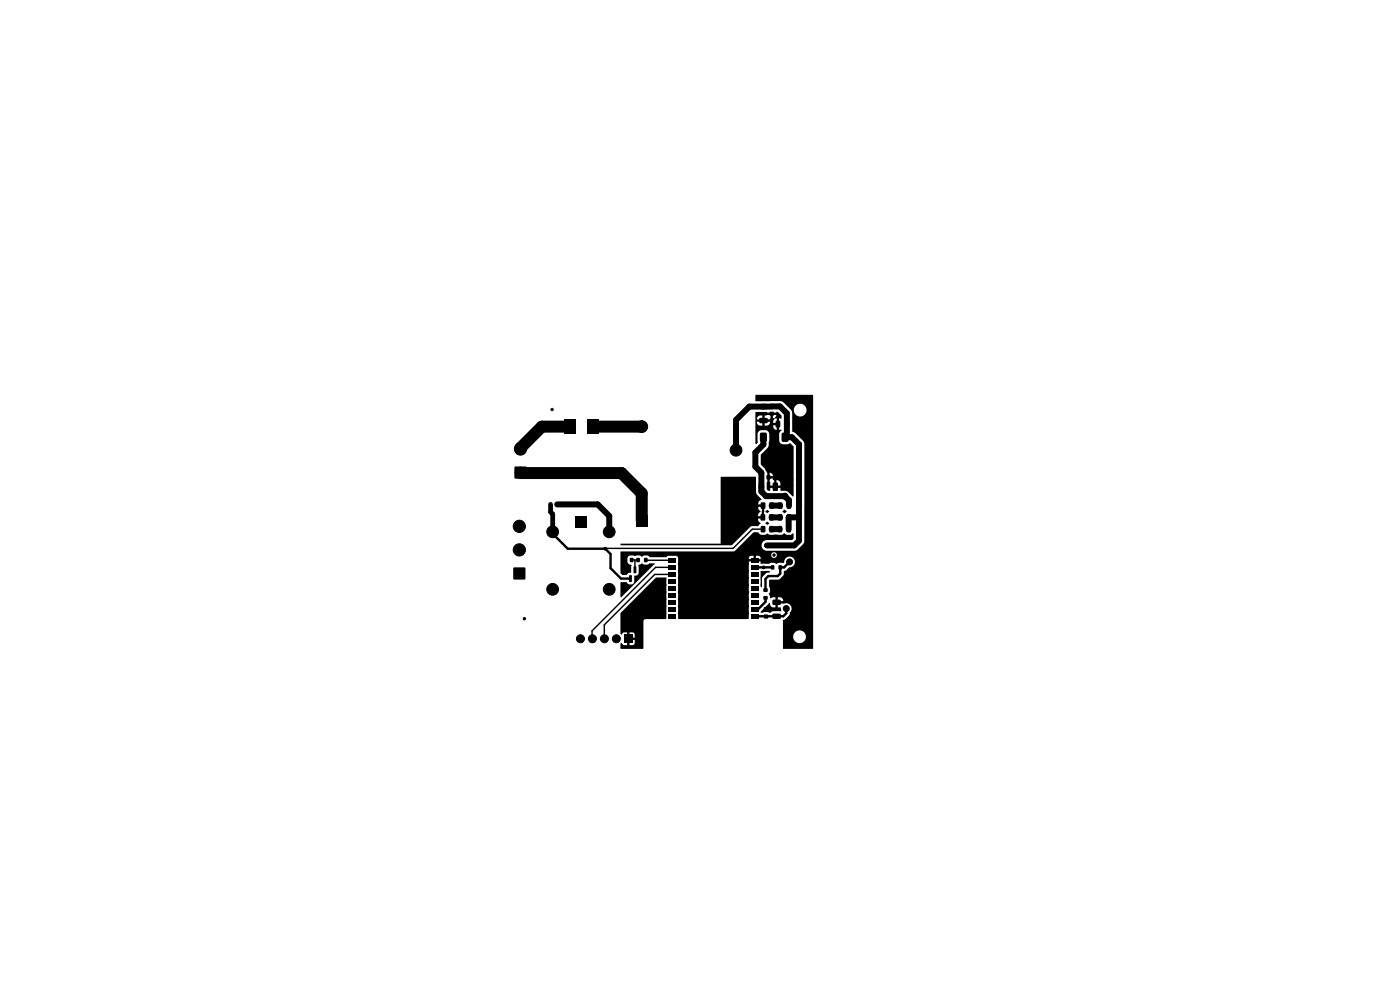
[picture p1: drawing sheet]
<svg xmlns="http://www.w3.org/2000/svg" width="297mm" height="210mm" viewBox="0 0 297 210" stroke-linecap="round" stroke-linejoin="round" font-family="sans-serif">
<g fill="#000">
<path d="M119.7 89h2.4v3h-2.4zM124.6 89h2.4v3h-2.4zM161.3 91.9l.3-.1h.8l.2 .1 .1 1.5-.2 .3-.9 .1-.3-.2zM161.1 85.7h1.6l.2 .2-.1 .8-.2 .1h-1.4l-.1-.2zM161.1 88.7h1.6l.2 .2-.1 .7-.2 .2h-1.4l-.1-.3zM163.3 85.8h.8v.8h-.8zM163.3 87.4h.8v.8h-.8zM163.6 91.9l.3-.1h.8l.2 .1 .1 1.5-.2 .3-.9 .1-.3-.2zM160.3 87.4l4.4 .1 .2-.2 .9 .8v.7l-.5-.1v2.5l.4-.1 .1 .1-.5 .8v1.5a.87 .87 0 0 0 .8 .8l.9-.1 .6-.2 .8 .7-.1 10.6h-.1l-1.3-1.1-1.3-.1v-.6h-2.2l-.1 .6h-.3l-.3-.3v-1.6l.7 .1v.7h2.2a.85 .85 0 0 0-.7-1.2h-.2v1.2h-.5v-1.2h-.2v-.3h-.7v.7h-.5v-1.2h1.2a.71 .71 0 0 0-.7-.7v.7h-.5v-.7l-.3-.6-1.1-1.2v-2l1.4-1.5 .3-.4 .1-2.6a.87 .87 0 0 0-.8-.8h-.9a.87 .87 0 0 0-.8 .8l.1 1.8-.5 .4-.1-3.7h3.8a.74 .74 0 0 0 .8 .7v-1h-.8v.3h-3.8v-.9h.4a.85 .85 0 0 0 1.1 .7h1a.76 .76 0 0 0 .7-.8h-1.2v.8h-.5v-.8l-1.5 .1v-.8l1.5 .2v-.9h.5v.9h1.2l.1-.3h.8l.1 .1-.3 .4-.1 .5h.8v-1h-.4l.3-.7h-.7v.7h-.5v-.7l-1.8 .1a.85 .85 0 0 0-1.1 .7h-.4zM164.6 89.3l.7-.1 .2 .2v1l-.1 .3h-.6l-.2-.2zM162.5 98.2l.3-.1h3.1l.2 .3v1.4l-.5 .3-3-.1-.2-.4v-1.2zM165.9 91.9l.3-.1h.8l.2 .1 .1 1.5-.2 .3-.9 .1-.3-.2z"/>
<path d="M166.5 89.3l.7-.1 .2 .2v1l-.1 .3h-.6l-.2-.2zM160.3 83.8h12.1l.1 .1v53.7h-6.3l-.1-2.6h2.2a1.35 1.35 0 0 0 1.8 1.3 1.35 1.35 0 0 0 .4-2.3 1.35 1.35 0 0 0-2.2 .8v.2h-2.2v-3.4l.6-.3 .7-.7 .2-.4a1.88 1.88 0 0 0 .1-1.8l-.8-.4h-1.9v.8l.7 .1v.7l-1.9 .1a.72 .72 0 0 1-1 .1l-1 .2-.4-.1 1.8-2 .1 .1a.84 .84 0 0 0 1.2 .8v-1.3h1.7v-.1a.85 .85 0 0 0-1.2-.7v.8h-.5v-.8l-1.1 .2-.1-.6-.2-.3 .3-.6v-.6l-.2-.4v-1.3l.2-.1 2-.1 .8-.9 .1-.8 .5-.3 .6-.5a1.16 1.16 0 0 0 1.2-1.2 1.16 1.16 0 0 0-1.1-1.1 1.16 1.16 0 0 0-1.2 1.2l-.2 .2-1.1-.1a.36 .36 0 0 1-.3 .3 .36 .36 0 0 1-.3-.3l-2.9 .2-.1-.5h-2.5v11l-.1 1.2h-14.8l-.2-1.2 .1-11.7h15v.2h2.5l-.1-.4-.3-.3h-.6v.7h-.5v-.7l-.8 .1-.2 .4h-15l-.2-.4-.3-.1h-1.6l-.5 .3h-3.4l-.6-.4-.8 .1a.36 .36 0 0 1-.3 .2 .36 .36 0 0 1-.4-.2l-.7-.1-.4 .2-1-.2a.69 .69 0 0 0-.6 .7v.7a.91 .91 0 0 0 .9 .6l-.2 1.7a.73 .73 0 0 0-.8 .4l-.9 .1-.5-.5v-3.8h32a.61 .61 0 0 0 .8 .6 .61 .61 0 0 0 .2-1 .61 .61 0 0 0-1 .2v.2h-32l.1-.7h23.9l.3-.2 4-3.9h1l.2 .4 .5 .2 .7-.1 .5-.2 .6 .3 2.4-.1 .6-.3 .6 .4 .7-.1 .5-.3 .2 .1v1l-.4 .4h-5.4a1.14 1.14 0 0 0-1 1.1 1.14 1.14 0 0 0 1 1.1h6.2l.4-.2 1.2-1.2 .2-.4v-20.8l-.2-.7-1.7-1.6-.6-.4v-3.9l-.4-.7h.7v.2a1.35 1.35 0 0 0 2.1 1.1 1.35 1.35 0 0 0 0-2.4 1.35 1.35 0 0 0-2.1 1.1h-.7l-1.5-1.6-.5-.2h-5.4zM109.2 99h2.4v2.5h-2.4zM116.5 106.7h.6v.6h-.6zM117.9 106.7h.6v.6h-.6zM122 109.6h2.5v2.5h-2.5zM132 118.4h.7v.8h-.7zM133.7 118.4h.6v.8h-.6zM134.9 109.3h2.5v2.5h-2.5zM135 118.4h.7v.8h-.7zM131.6 123.5h1.3l.4 .4h.9l.3-.5 .1-1.2 .1-.1a.69 .69 0 0 0 .8-.6l-.1-1.6a1.02 1.02 0 0 1 1.3-.1h.6l.5-.3h1l.1 .1-7.1 7.1-.2-.1zM136.7 118.4h.6v.8h-.6z"/>
<path d="M141.9 118.4h1.5v.9h-1.5zM141.9 119.9h1.5v.9h-1.5zM131.6 115.4l21.3-.1v-6.1h7.9v.3h.8v-2h-.7v.5l.5 .5-.4 .3-.2 .4h-7.9l.1-8 7.3-.1 .1 3.4 .3 .5 .8 .9v.1a.8 .8 0 0 0-.6 1h.9l.3 .3v1.2v1.2l-.3 .1v.2h-1a.97 .97 0 0 0 .6 1l-.6 .6h-1.3l-.3 .1-4 4h-23.5zM159.4 119.9h1.5v.9h-1.5zM159.4 118.4h1.5v.9h-1.5zM161 102.4h.8l.3 .1v1.4l-.2 .2-.7 .1-.2-.2zM161.1 100.8h.8v.9h-.8zM161.4 109.1h.7l.2 .1 .1 1-.2 .2-.6 .1-.3-.2zM161.4 106.6h.7l.3 .1v1l-.2 .2-.6 .1-.2-.2zM161.4 111.6h.7l.3 .1v1l-.2 .2-.6 .1-.2-.2zM162.6 100.8h.8v.9h-.8zM163.2 109.1h.7l.3 .1v1l-.2 .2-.6 .1-.2-.2z"/>
<path d="M163.3 106.6h.7l.2 .1v1l-.1 .2-.7 .1-.2-.2zM163.3 111.6h.7l.2 .1v1l-.1 .2-.7 .1-.2-.2zM164 102.4h.8l.2 .1 .1 1.4-.2 .2-.7 .1-.3-.2zM165 111.6h.7l.2 .1v1l-.1 .2-.6 .1-.2-.2zM165.1 106.6h.6l.3 .1v1l-.2 .2-.5 .1-.3-.2zM165.1 109.1h.6l.3 .1v1l-.2 .2-.5 .1-.3-.2zM166 108.4l.5-.3 .4 .4-.5 .4zM166.9 111.6h.7l.2 .1v1l-.2 .2-.5 .1-.3-.2zM167 106.6h.6l.2 .1 .1 1-.2 .2-.6 .1-.2-.2zM167 109.1h.6l.2 .1 .1 1-.2 .2-.6 .1-.2-.2zM108.9 120.4h2.5v2.5h-2.5zM132.4 134.7h1.7v1.7h-1.7z"/>
<path d="M132.5 120.2h.6l-.1 1.4-.5-.1zM133.5 122l.5 .1v1.4l-.5-.1zM134.4 120.2h.6l-.1 1.4-.5-.1zM131.7 130l7.4-7.5 2.3 .1-.1 8.7h-4.4l-.3 .2-.2 6.1h-4.8v-1l.2-.2 .6 .5h.7v-1h.4v1l.9-.1 .2-.4v-.6h-.9v-.6h.9v-.7l-.2-.3h-.9v.9h-.4v-.9h-.9l-.3 .4-.3-.2zM141.9 121.4h1.5v.9h-1.5zM141.9 122.9h1.5v.9h-1.5zM141.9 124.4h1.5v.9h-1.5zM141.9 125.9h1.5v.9h-1.5zM141.9 127.4h1.5v.9h-1.5zM141.9 128.9h1.5v.9h-1.5zM141.9 130.4h1.5v.9h-1.5zM148.9 123.2h2.9v2.9h-2.9z"/>
<path d="M159.4 130.4h1.5v.9h-1.5zM159.4 128.9h1.5v.9h-1.5zM159.4 127.4h1.5v.9h-1.5zM159.4 125.9h1.5v.9h-1.5zM159.4 124.4h1.5v.9h-1.5zM159.4 122.9h1.5v.9h-1.5zM159.4 121.4h1.5v.9h-1.5zM161.4 121.1h1.7l.3 .2-.9 .3-.8 .8-.1 2-.1 .2-.2-.5zM162.1 130.4h.8v.8h-.8zM162.1 128.8h.8v.8h-.8zM162 124.8h.8v.7h-.8zM162 126.5h.8v.7h-.8z"/>
<path d="M163.9 130.2h1.6l.1 .2v.8l-.2 .1h-1.4l-.2-.2zM163.9 127.3l1.6-.1 .1 .2v.8l-.2 .1h-1.4l-.2-.2zM163.6 119.9h.6v.9h-.6zM165.2 119.9h.7v.9h-.7z"/>
<circle cx="162.8" cy="108.5" r=".35"/>
<circle cx="162.8" cy="111" r=".35"/>
</g>
<g fill="#000" stroke="#000" stroke-width=".21">
<circle cx="110.4" cy="95.2" r="1.3"/>
<circle cx="117.1" cy="86.9" r=".25"/>
<circle cx="136.1" cy="90.5" r="1.25"/>
<circle cx="156.1" cy="95.5" r="1.25"/>
<circle cx="164.2" cy="95.9" r=".3"/>
<circle cx="165.6" cy="95.9" r=".3"/>
<circle cx="110.2" cy="116.6" r="1.3"/>
<circle cx="110.2" cy="111.6" r="1.3"/>
<circle cx="117.2" cy="112.8" r="1.25"/>
<circle cx="128.4" cy="116.4" r=".3"/>
<circle cx="129.2" cy="112.8" r="1.25"/>
<circle cx="156.1" cy="105.5" r="1.25"/>
<circle cx="162.6" cy="115.7" r=".3"/>
<circle cx="164.2" cy="117.7" r=".25"/>
<circle cx="165" cy="105.3" r=".3"/>
<circle cx="166.4" cy="103.1" r=".3"/>
<circle cx="166.4" cy="101.7" r=".3"/>
<circle cx="166.5" cy="105.2" r=".63"/>
<circle cx="167.5" cy="119.2" r=".63"/>
<circle cx="167.9" cy="103.1" r=".3"/>
<circle cx="167.9" cy="101.7" r=".3"/>
<circle cx="111.2" cy="131.2" r=".25"/>
<circle cx="117.2" cy="125" r="1.25"/>
<circle cx="123.1" cy="135.5" r=".85"/>
<circle cx="125.7" cy="135.5" r=".85"/>
<circle cx="128.2" cy="135.5" r=".85"/>
<circle cx="129.2" cy="125" r="1.25"/>
<circle cx="130.8" cy="135.5" r=".85"/>
<circle cx="138.7" cy="127.1" r=".63"/>
<circle cx="149.3" cy="124.1" r=".3"/>
<circle cx="149.3" cy="125.2" r=".3"/>
<circle cx="149.9" cy="123.5" r=".3"/>
<circle cx="149.9" cy="125.8" r=".3"/>
<circle cx="149.9" cy="124.6" r=".3"/>
<circle cx="150.4" cy="124.1" r=".3"/>
<circle cx="150.4" cy="125.2" r=".3"/>
<circle cx="150.9" cy="123.5" r=".3"/>
<circle cx="150.9" cy="125.8" r=".3"/>
<circle cx="150.9" cy="124.6" r=".3"/>
<circle cx="151.5" cy="124.1" r=".3"/>
<circle cx="151.5" cy="125.2" r=".3"/>
<circle cx="162" cy="120.4" r=".3"/>
<circle cx="166.8" cy="129.1" r=".63"/>
<circle cx="170" cy="122.5" r=".63"/>
<circle cx="170" cy="125.4" r=".63"/>
<circle cx="170" cy="128.4" r=".63"/>
</g>
<path d="M162 92.8v1.5l-1.8 1.7v3l1.3 1.3v4l1 1h4l.9 .8v1.2M163.5 86.3h-4.5l-2.9 2.8v6.4M163.7 86.2h1.8l1.4 1.5v4.7l-.4 .4h1.5l1.5 1.5v20.4l-1 1h-5.8M118.2 107h8.6l2.5 2.5v3.3M163.7 109.8h1.8M163.7 107.3h1.8M163.7 112.3h1.7M169.5 109.7l-2.2 .1v2.5M169.5 107.5h.1" fill="none" stroke="#000" stroke-width="1.3"/>
<path d="M132.4 118.8v.8l.4 .5v.8M134 118.8h1.4M134.6 118.8l.1 2.1M142.6 118.9h-5.5v.1M161.9 112.3h-2.3l-4.1 4-27.1 .1M142.6 120.4h-3.5l-13.5 13.4 .1 1.7M142.6 121.9h-3.7l-10.7 10.7v2.9" fill="none" stroke="#000" stroke-width=".3"/>
<path d="M117.2 113.2l3.2 3.2h8l1.1 1.1v3l2.2 2.2h2M167.5 119.2l-1.2 1.2h-.8v1.3l-.5 .5h-2l-.6 .6v2.4M160.1 120.4h.1M160.1 120.4h3.8M160.1 130.7h.1M162.4 126.8v.9l-1.7 1.7h-.6M166.8 129.1v1l-.6 .6h-6.1" fill="none" stroke="#000" stroke-width=".51"/>
<path d="M116.8 107v1.6l.4 .5v3.7" fill="none" stroke="#000" stroke-width="1"/>
<path d="M120.9 90.5h-6l-4.5 4.5v.3M125.8 90.5h10.3M110.4 100.3l21.4 .1 4.3 4.2v5.9" fill="none" stroke="#000" stroke-width="2.5"/>
</svg>
